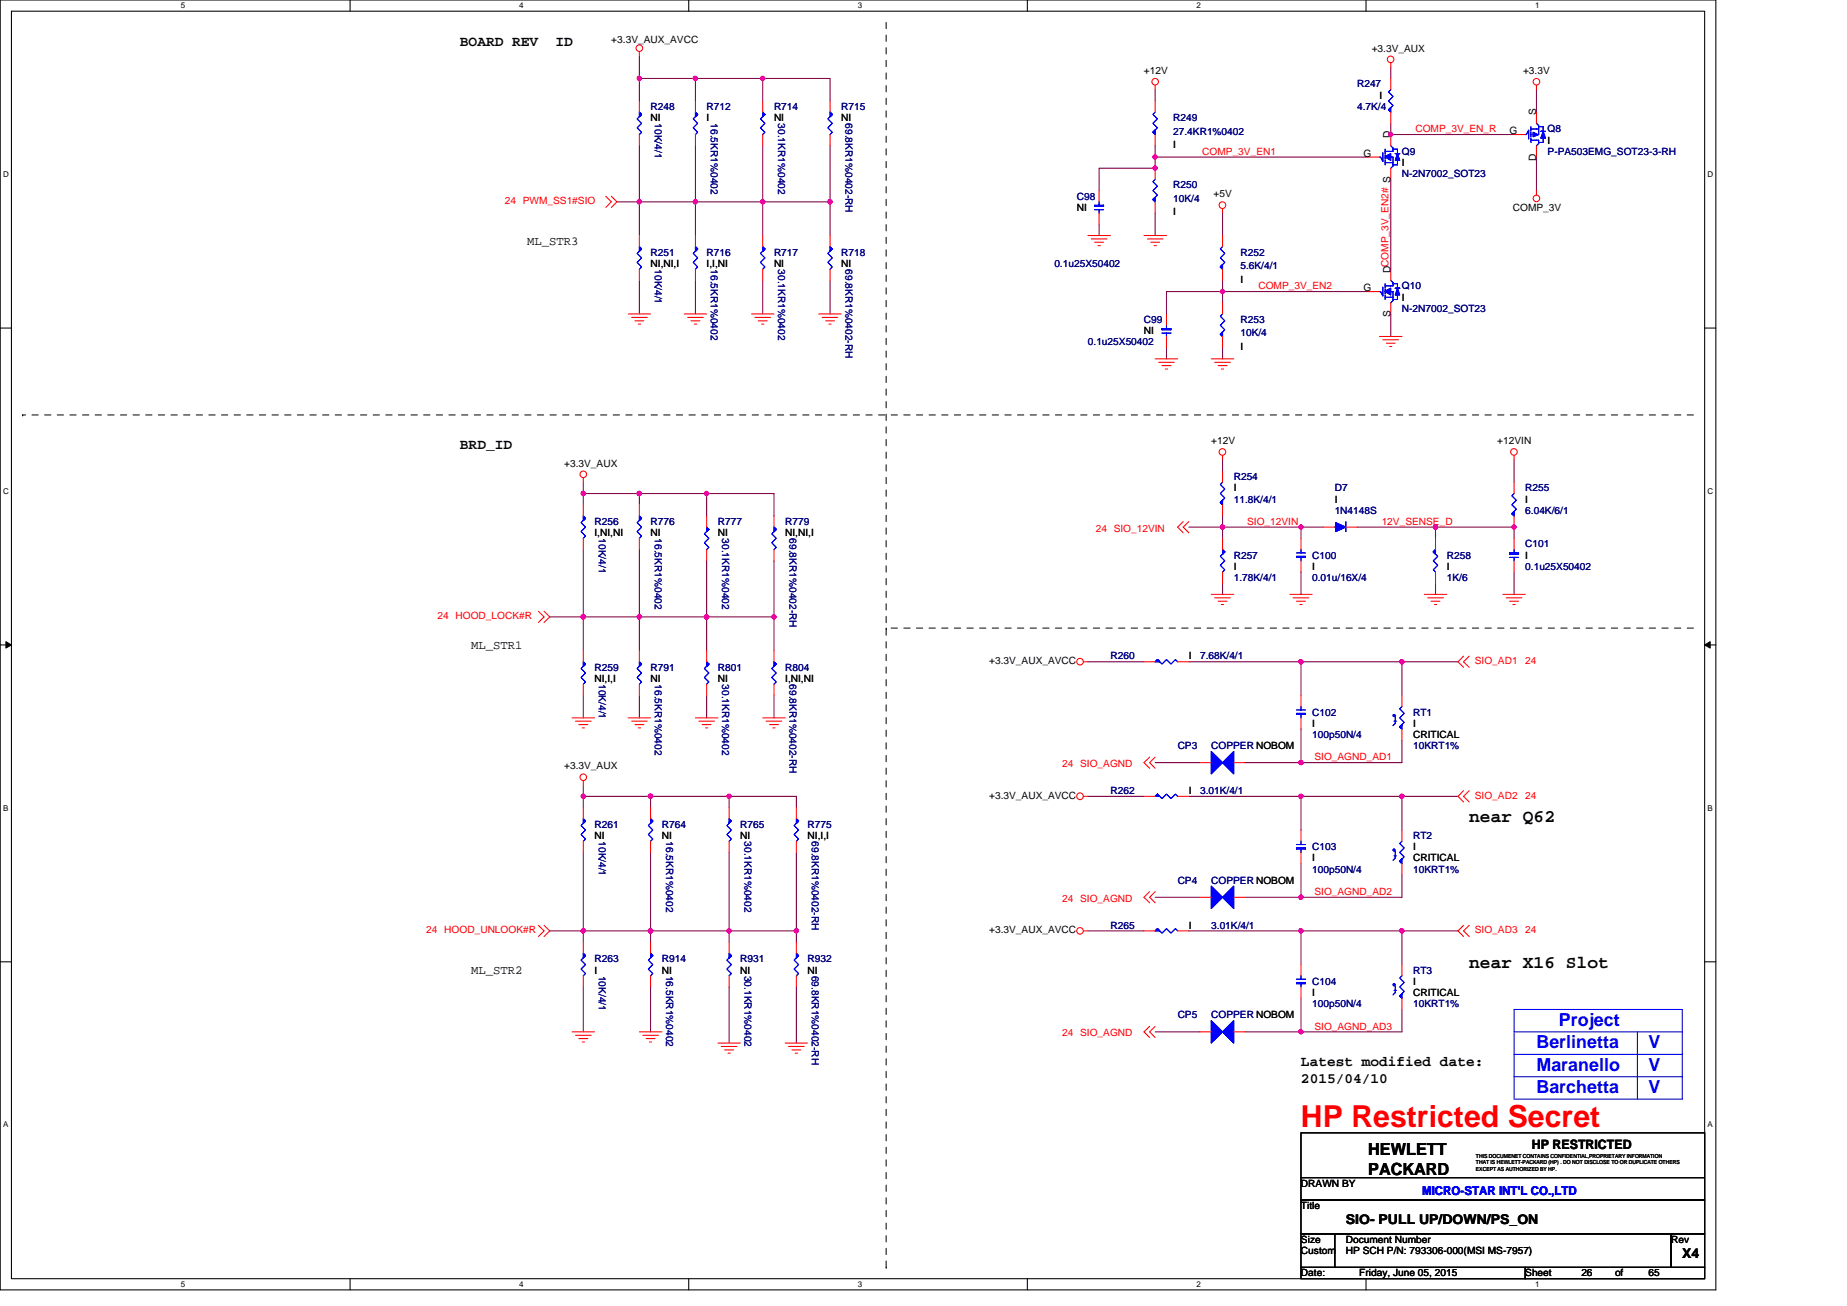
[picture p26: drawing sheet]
<svg xmlns="http://www.w3.org/2000/svg" width="297mm" height="210mm" viewBox="0 0 297 210" stroke-linecap="round" stroke-linejoin="round" font-family="sans-serif">
<defs><g id="words">
<text font-size="4.9" fill="#f00" x="209.2" y="181.3">HP Restricted Secret</text>
<g font-size="2.9">
<text x="236.3" y="132.2">near Q62</text>
<text x="236.3" y="155.7">near X16 Slot</text>
</g>
<g font-size="2.9" fill="#00f">
<text x="250.7" y="165">Project</text>
<text x="247.1" y="172.2">Maranello</text>
<text x="247.1" y="168.6">Berlinetta</text>
<text x="265.1" y="168.6">V</text>
<text x="265.1" y="172.2">V</text>
<text x="247.1" y="175.8">Barchetta</text>
<text x="265.1" y="175.8">V</text>
</g>
<g font-size="2.7">
<text x="220" y="185.7">HEWLETT</text>
<text x="220" y="188.9">PACKARD</text>
</g>
<g font-size="2.3">
<text x="74" y="7.3">BOARD REV</text>
<text x="89.3" y="7.3">ID</text>
<text x="74" y="72.3">BRD_ID</text>
<text x="209.2" y="171.4">Latest modified date:</text>
<text x="209.2" y="174.1">2015/04/10</text>
</g>
<g font-size="2.2">
<text x="216.4" y="196.8">SIO- PULL UP/DOWN/PS_ON</text>
<text x="270.5" y="202.2">X4</text>
</g>
<text font-size="2.1" x="246.4" y="184.8">HP RESTRICTED</text>
<g font-size="2">
<text x="84.8" y="39.4">ML_STR3</text>
<text x="75.8" y="104.4">ML_STR1</text>
<text x="75.8" y="156.7">ML_STR2</text>
</g>
<text font-size="2" fill="#00f" x="228.7" y="192.1">MICRO-STAR INT'L CO.,LTD</text>
<g font-size="1.6">
<text x="98.3" y="6.8">+3.3V_AUX_AVCC</text>
<text x="184" y="11.9">+12V</text>
<text x="220.6" y="8.3">+3.3V_AUX</text>
<text x="244.9" y="11.9">+3.3V</text>
<text x="221.8" y="15.9">I</text>
<text x="104.6" y="19.5">NI</text>
<text x="113.6" y="19.5">I</text>
<text x="124.5" y="19.5">NI</text>
<text x="135.3" y="19.5">NI</text>
<text x="188.7" y="23.8">I</text>
<text x="223.6" y="22.2" transform="rotate(-90 223.6 22.2)">D</text>
<text x="242.8" y="21.6">G</text>
<text x="247.1" y="18.6" transform="rotate(-90 247.1 18.6)">S</text>
<text x="248.9" y="23.1">I</text>
<text x="219.3" y="25.2">G</text>
<text x="225.5" y="26.7">I</text>
<text x="247.1" y="25.9" transform="rotate(-90 247.1 25.9)">D</text>
<text x="173.2" y="33.9">NI</text>
<text x="188.7" y="34.6">I</text>
<text x="195.2" y="31.7">+5V</text>
<text x="243.3" y="33.9">COMP_3V</text>
<text x="104.6" y="42.9">NI,NI,I</text>
<text x="113.6" y="42.9">I,I,NI</text>
<text x="124.5" y="42.9">NI</text>
<text x="135.3" y="42.9">NI</text>
<text x="199.5" y="45.4">I</text>
<text x="219.3" y="46.9">G</text>
<text x="223.6" y="43.8" transform="rotate(-90 223.6 43.8)">DCOMP_3V_EN2# S</text>
<text x="184" y="53.7">NI</text>
<text x="223.6" y="51" transform="rotate(-90 223.6 51)">S</text>
<text x="225.5" y="48.3">I</text>
<text x="199.5" y="56.3">I</text>
<text x="194.8" y="71.4">+12V</text>
<text x="240.8" y="71.4">+12VIN</text>
<text x="90.7" y="75">+3.3V_AUX</text>
<text x="198.4" y="79">I</text>
<text x="214.6" y="80.8">I</text>
<text x="245.3" y="80.8">I</text>
<text x="95.6" y="86.2">I,NI,NI</text>
<text x="104.6" y="86.2">NI</text>
<text x="115.5" y="86.2">NI</text>
<text x="126.3" y="86.2">NI,NI,I</text>
<text x="245.3" y="89.8">I</text>
<text x="198.4" y="91.6">I</text>
<text x="211" y="91.6">I</text>
<text x="232.7" y="91.6">I</text>
<text x="159.1" y="106.7">+3.3V_AUX_AVCC</text>
<text x="191.2" y="106">I</text>
<text x="95.6" y="109.6">NI,I,I</text>
<text x="104.6" y="109.6">NI</text>
<text x="115.5" y="109.6">NI</text>
<text x="126.3" y="109.6">I,NI,NI</text>
<text x="211" y="116.9">I</text>
<text x="227.3" y="116.9">I</text>
<text x="227.3" y="118.7">CRITICAL</text>
<text x="90.7" y="123.7">+3.3V_AUX</text>
<text x="159.1" y="128.4">+3.3V_AUX_AVCC</text>
<text x="191.2" y="127.7">I</text>
<text x="95.6" y="134.9">NI</text>
<text x="106.4" y="134.9">NI</text>
<text x="119.1" y="134.9">NI</text>
<text x="129.9" y="134.9">NI,I,I</text>
<text x="227.3" y="136.7">I</text>
<text x="211" y="138.5">I</text>
<text x="227.3" y="138.5">CRITICAL</text>
<text x="191.2" y="149.3">I</text>
<text x="159.1" y="150">+3.3V_AUX_AVCC</text>
<text x="95.6" y="156.5">I</text>
<text x="106.4" y="156.5">NI</text>
<text x="119.1" y="156.5">NI</text>
<text x="129.9" y="156.5">NI</text>
<text x="211" y="160.1">I</text>
<text x="227.3" y="158.3">I</text>
<text x="227.3" y="160.1">CRITICAL</text>
<text x="209.2" y="190.8">DRAWN BY</text>
<text x="209.2" y="194.4">Title</text>
<text x="209.2" y="201.6">Custom</text>
<text x="209.2" y="199.8">Size</text>
<text x="216.4" y="201.6">HP SCH P/N: 793306-000(MSI MS-7957)</text>
<text x="216.4" y="199.8">Document Number</text>
<text x="268.7" y="199.8">Rev</text>
<text x="209.2" y="205.2">Date:</text>
<text x="218.6" y="205.2">Friday, June 05, 2015</text>
<text x="245.3" y="205.2">Sheet</text>
<text x="254.3" y="205.2">26</text>
<text x="259.7" y="205.2">of</text>
<text x="265.1" y="205.2">65</text>
</g>
<g font-size="1.6" fill="#000080">
<text x="104.6" y="17.7">R248</text>
<text x="113.6" y="17.7">R712</text>
<text x="124.5" y="17.7">R714</text>
<text x="135.3" y="17.7">R715</text>
<text x="218.2" y="14.1">R247</text>
<text x="218.2" y="17.7">4.7K/4</text>
<text x="105.3" y="19.8" transform="rotate(90 105.3 19.8)">10K/4/1</text>
<text x="114.3" y="19.8" transform="rotate(90 114.3 19.8)">16.5KR1%0402</text>
<text x="125.2" y="19.8" transform="rotate(90 125.2 19.8)">30.1KR1%0402</text>
<text x="136" y="19.8" transform="rotate(90 136 19.8)">69.8KR1%0402-RH</text>
<text x="188.7" y="19.5">R249</text>
<text x="188.7" y="21.6">27.4KR1%0402</text>
<text x="248.9" y="21.3">Q8</text>
<text x="225.5" y="24.9">Q9</text>
<text x="225.5" y="28.5">N-2N7002_SOT23</text>
<text x="248.9" y="24.9">P-PA503EMG_SOT23-3-RH</text>
<text x="173.2" y="32.1">C98</text>
<text x="188.7" y="30.3">R250</text>
<text x="188.7" y="32.4">10K/4</text>
<text x="104.6" y="41.1">R251</text>
<text x="113.6" y="41.1">R716</text>
<text x="124.5" y="41.1">R717</text>
<text x="135.3" y="41.1">R718</text>
<text x="199.5" y="41.1">R252</text>
<text x="105.3" y="43.3" transform="rotate(90 105.3 43.3)">10K/4/1</text>
<text x="114.3" y="43.3" transform="rotate(90 114.3 43.3)">16.5KR1%0402</text>
<text x="125.2" y="43.3" transform="rotate(90 125.2 43.3)">30.1KR1%0402</text>
<text x="136" y="43.3" transform="rotate(90 136 43.3)">69.8KR1%0402-RH</text>
<text x="169.6" y="42.9">0.1u25X50402</text>
<text x="199.5" y="43.3">5.6K/4/1</text>
<text x="225.5" y="46.5">Q10</text>
<text x="184" y="51.9">C99</text>
<text x="199.5" y="51.9">R253</text>
<text x="225.5" y="50.1">N-2N7002_SOT23</text>
<text x="175" y="55.5">0.1u25X50402</text>
<text x="199.5" y="54.1">10K/4</text>
<text x="198.4" y="77.2">R254</text>
<text x="198.4" y="80.8">11.8K/4/1</text>
<text x="214.6" y="79">D7</text>
<text x="214.6" y="82.6">1N4148S</text>
<text x="245.3" y="79">R255</text>
<text x="245.3" y="82.6">6.04K/6/1</text>
<text x="95.6" y="84.4">R256</text>
<text x="96.3" y="86.6" transform="rotate(90 96.3 86.6)">10K/4/1</text>
<text x="104.6" y="84.4">R776</text>
<text x="105.3" y="86.6" transform="rotate(90 105.3 86.6)">16.5KR1%0402</text>
<text x="115.5" y="84.4">R777</text>
<text x="116.1" y="86.6" transform="rotate(90 116.1 86.6)">30.1KR1%0402</text>
<text x="126.3" y="84.4">R779</text>
<text x="127" y="86.6" transform="rotate(90 127 86.6)">69.8KR1%0402-RH</text>
<text x="198.4" y="89.8">R257</text>
<text x="211" y="89.8">C100</text>
<text x="232.7" y="89.8">R258</text>
<text x="245.3" y="88">C101</text>
<text x="198.4" y="93.4">1.78K/4/1</text>
<text x="211" y="93.4">0.01u/16X/4</text>
<text x="232.7" y="93.4">1K/6</text>
<text x="245.3" y="91.6">0.1u25X50402</text>
<text x="95.6" y="107.8">R259</text>
<text x="104.6" y="107.8">R791</text>
<text x="115.5" y="107.8">R801</text>
<text x="126.3" y="107.8">R804</text>
<text x="178.6" y="106">R260</text>
<text x="193" y="106">7.68K/4/1</text>
<text x="96.3" y="110" transform="rotate(90 96.3 110)">10K/4/1</text>
<text x="105.3" y="110" transform="rotate(90 105.3 110)">16.5KR1%0402</text>
<text x="116.1" y="110" transform="rotate(90 116.1 110)">30.1KR1%0402</text>
<text x="127" y="110" transform="rotate(90 127 110)">69.8KR1%0402-RH</text>
<text x="211" y="115">C102</text>
<text x="211" y="118.7">100p50N/4</text>
<text x="227.3" y="115">RT1</text>
<text x="189.4" y="120.5">CP3</text>
<text x="194.8" y="120.5">COPPER NOBOM</text>
<text x="227.3" y="120.5">10KRT1%</text>
<text x="178.6" y="127.7">R262</text>
<text x="193" y="127.7">3.01K/4/1</text>
<text x="95.6" y="133.1">R261</text>
<text x="96.3" y="135.3" transform="rotate(90 96.3 135.3)">10K/4/1</text>
<text x="106.4" y="133.1">R764</text>
<text x="107.1" y="135.3" transform="rotate(90 107.1 135.3)">16.5KR1%0402</text>
<text x="119.1" y="133.1">R765</text>
<text x="119.7" y="135.3" transform="rotate(90 119.7 135.3)">30.1KR1%0402</text>
<text x="129.9" y="133.1">R775</text>
<text x="130.6" y="135.3" transform="rotate(90 130.6 135.3)">69.8KR1%0402-RH</text>
<text x="211" y="136.7">C103</text>
<text x="227.3" y="134.9">RT2</text>
<text x="189.4" y="142.1">CP4</text>
<text x="194.8" y="142.1">COPPER NOBOM</text>
<text x="211" y="140.3">100p50N/4</text>
<text x="227.3" y="140.3">10KRT1%</text>
<text x="178.6" y="149.3">R265</text>
<text x="194.8" y="149.3">3.01K/4/1</text>
<text x="95.6" y="154.7">R263</text>
<text x="106.4" y="154.7">R914</text>
<text x="119.1" y="154.7">R931</text>
<text x="129.9" y="154.7">R932</text>
<text x="96.3" y="156.9" transform="rotate(90 96.3 156.9)">10K/4/1</text>
<text x="107.1" y="156.9" transform="rotate(90 107.1 156.9)">16.5KR1%0402</text>
<text x="119.7" y="156.9" transform="rotate(90 119.7 156.9)">30.1KR1%0402</text>
<text x="130.6" y="156.9" transform="rotate(90 130.6 156.9)">69.8KR1%0402-RH</text>
<text x="211" y="158.3">C104</text>
<text x="211" y="161.9">100p50N/4</text>
<text x="227.3" y="156.5">RT3</text>
<text x="227.3" y="161.9">10KRT1%</text>
<text x="189.4" y="163.7">CP5</text>
<text x="194.8" y="163.7">COPPER NOBOM</text>
</g>
<g font-size="1.6" fill="#f00">
<text x="227.6" y="21.3">COMP_3V_EN_R</text>
<text x="193.4" y="24.9">COMP_3V_EN1</text>
<text x="81.2" y="32.8">24 PWM_SS1#SIO</text>
<text x="202.4" y="46.5">COMP_3V_EN2</text>
<text x="176.2" y="85.5">24 SIO_12VIN</text>
<text x="200.6" y="84.4">SIO_12VIN</text>
<text x="222.2" y="84.4">12V_SENSE_D</text>
<text x="70.4" y="99.5">24 HOOD_LOCK#R</text>
<text x="237.2" y="106.7">SIO_AD1</text>
<text x="245.3" y="106.7">24</text>
<text x="170.8" y="123.3">24 SIO_AGND</text>
<text x="211.4" y="122.3">SIO_AGND_AD1</text>
<text x="237.2" y="128.4">SIO_AD2</text>
<text x="245.3" y="128.4">24</text>
<text x="211.4" y="143.9">SIO_AGND_AD2</text>
<text x="170.8" y="145">24 SIO_AGND</text>
<text x="68.6" y="150">24 HOOD_UNLOOK#R</text>
<text x="237.2" y="150">SIO_AD3</text>
<text x="245.3" y="150">24</text>
<text x="170.8" y="166.6">24 SIO_AGND</text>
<text x="211.4" y="165.5">SIO_AGND_AD3</text>
</g>
<g font-size="1.3">
<text x="29.1" y="1.4">5</text>
<text x="83.5" y="1.4">4</text>
<text x="138" y="1.4">3</text>
<text x="192.4" y="1.4">2</text>
<text x="246.9" y="1.4">1</text>
<text x=".5" y="28.4">D</text>
<text x="274.6" y="28.4">D</text>
<text x=".5" y="79.4">C</text>
<text x="274.6" y="79.4">C</text>
<text x=".5" y="130.3">B</text>
<text x="274.6" y="130.3">B</text>
<text x=".5" y="181.3">A</text>
<text x="274.6" y="181.3">A</text>
<text x="29.1" y="206.9">5</text>
<text x="83.5" y="206.9">4</text>
<text x="138" y="206.9">3</text>
<text x="192.4" y="206.9">2</text>
<text x="246.9" y="206.9">1</text>
</g>
<g font-size=".9">
<text x="237.4" y="186.2">THIS DOCUMENET CONTAINS CONFIDENTIAL,PROPRIETARY INFORMATION</text>
<text x="237.4" y="187.2">THAT IS HEWLETT-PACKARD (HP) . DO NOT DISCLOSE TO OR DUPLICATE OTHERS</text>
<text x="237.4" y="188.2">EXCEPT AS AUTHORIZED BY HP.</text>
</g>
</g></defs>
<path d="M0 0h275.9v207.4h-275.9zM1.8 1.8h272.3v203.8h-272.3z" fill="none" stroke="#000" stroke-width=".17"/>
<g fill="#fff">
<path d="M29.1 .2h.7v1.4h-.7z"/>
<path d="M29.1 205.8h.7v1.4h-.7z"/>
</g>
<path d="M56.3 0v1.8M56.3 205.6v1.8" fill="none" stroke="#000" stroke-width=".17"/>
<g fill="#fff">
<path d="M83.5 .2h.7v1.4h-.7z"/>
<path d="M83.5 205.8h.7v1.4h-.7z"/>
</g>
<path d="M110.8 0v1.8M110.8 205.6v1.8" fill="none" stroke="#000" stroke-width=".17"/>
<g fill="#fff">
<path d="M138 .2h.7v1.4h-.7z"/>
<path d="M138 205.8h.7v1.4h-.7z"/>
</g>
<path d="M165.2 0v1.8M165.2 205.6v1.8" fill="none" stroke="#000" stroke-width=".17"/>
<g fill="#fff">
<path d="M192.4 .2h.8v1.4h-.8z"/>
<path d="M192.4 205.8h.8v1.4h-.8z"/>
</g>
<path d="M219.7 0v1.8M219.7 205.6v1.8" fill="none" stroke="#000" stroke-width=".17"/>
<g fill="#fff">
<path d="M246.9 .2h.7v1.4h-.7z"/>
<path d="M246.9 205.8h.7v1.4h-.7z"/>
<path d="M.5 27.3h.9v1.4h-.9z"/>
<path d="M274.6 27.3h.9v1.4h-.9z"/>
<path d="M.5 78.2h.9v1.5h-.9z"/>
<path d="M274.6 78.2h.9v1.5h-.9z"/>
</g>
<path d="M0 52.7h1.8M274.1 52.7h1.8" fill="none" stroke="#000" stroke-width=".17"/>
<g fill="#fff">
<path d="M.5 129.2h.9v1.4h-.9z"/>
<path d="M274.6 129.2h.9v1.4h-.9z"/>
</g>
<path d="M0 103.7h1.8M274.1 103.7h1.8" fill="none" stroke="#000" stroke-width=".17"/>
<path d="M.9 103.2l.9 .5-.9 .5zM274.1 103.7l.9-.5v1z" fill="#000" stroke="#000" stroke-width=".16"/>
<g fill="#fff">
<path d="M.5 180.1h.9v1.4h-.9z"/>
<path d="M274.6 180.1h.9v1.4h-.9z"/>
</g>
<path d="M0 154.6h1.8M274.1 154.6h1.8M243.5 176.7h.1M209.2 182.1h64.9v10.9h-64.9zM209.2 193h64.9v5.4h-64.9zM209.2 198.4h5.4v5.4h-5.4zM209.2 189.4h64.9M214.6 198.4h54.1v5.4h-54.1zM268.7 198.4h5.4v5.4h-5.4zM209.2 203.8h36.1v1.8h-36.1zM245.3 203.8h28.8v1.8h-28.8z" fill="none" stroke="#000" stroke-width=".17"/>
<g fill="none" stroke="#800040" stroke-width=".17">
<path d="M102.8 12.6v3.6M102.8 9v3.6M102.8 12.6h9M111.8 12.6v3.6M111.8 12.6h10.9M122.7 12.6v3.6M122.7 12.6h10.8v3.6M185.8 14.4v1.8M223.7 19.8v1.8h19.8M223.7 10.8v1.8M247.1 14.4v3.6M99.2 32.4h3.6v5.5"/>
<path d="M102.8 23.4v9h9M111.8 23.4v9M111.8 32.4h10.9M111.8 32.4v5.5M122.7 23.4v9M122.7 32.4h10.8M122.7 32.4v5.5M133.5 32.4v5.5M133.5 23.4v9M176.8 36.1v1.8M185.8 25.3v1.8h-9v3.5M185.8 25.3h34.2"/>
<path d="M185.8 23.4v1.9M185.8 34.3v3.6M196.6 34.3v3.6M223.7 28.9v14.4M247.1 25.3v5.3M102.8 45.1v5.4M111.8 45.1v5.4M122.7 45.1v5.4M133.5 45.1v5.4M187.6 55.9v1.8M196.6 45.1v1.8h23.4M196.6 48.7v-1.8h-9v3.6"/>
<path d="M196.6 55.9v1.8M223.7 50.5v3.6M93.8 79.4h9M93.8 79.4v1.8M93.8 77.5v1.9M102.8 79.4v1.8M102.8 79.4h10.8M113.6 79.4v3.6M113.6 79.4h10.9v3.6M196.6 73.9v1.8M243.5 73.9v3.6M88.4 99.2h5.4v5.4"/>
<path d="M93.8 88.4v10.8h9M102.8 99.2v5.4M102.8 88.4v10.8M102.8 99.2h10.8M113.6 99.2v5.4M113.6 90.2v9M113.6 99.2h10.9M124.5 99.2v5.4M124.5 90.2v9M191.2 84.8h18M196.6 93.8v1.8M196.6 83v3.6"/>
<path d="M209.2 84.8v1.8M209.2 92v3.6M209.2 84.8h3.6M218.2 84.8h12.7M230.9 93.8v1.8M230.9 84.8v1.8M230.9 84.8h12.6v1.8M243.5 92v3.6M93.8 111.8v3.6M102.8 111.8v3.6M113.6 111.8v3.6M124.5 111.8v3.6"/>
<path d="M175 106.4h9M191.2 106.4h18v5.4M209.2 106.4h16.3M209.2 117.2v5.4M225.5 106.4v5.4M225.5 119v3.6h-16.3M225.5 106.4h9M93.8 128h10.8M93.8 128v1.8M93.8 137.1v12.6h10.8M93.8 126.2v1.8M104.6 128v1.8"/>
<path d="M104.6 137.1v12.6M104.6 128h12.7M117.3 128h10.8v1.8M117.3 128v1.8M117.3 137.1v12.6M128.1 137.1v12.6M175 128h9M185.8 122.6h7.2M191.2 128h18M200.2 122.6h9M209.2 128h16.3M209.2 128v5.5"/>
<path d="M209.2 138.9v5.4M225.5 128v5.5M225.5 128h9M88.4 149.7h5.4v1.8M93.8 158.7v7.2M104.6 149.7v1.8M104.6 158.7v7.2M104.6 149.7h12.7M117.3 149.7h10.8M117.3 149.7v1.8M117.3 158.7v9M128.1 149.7v1.8"/>
<path d="M128.1 158.7v9M175 149.7h9M185.8 144.3h7.2M191.2 149.7h18M200.2 144.3h9M209.2 149.7h16.3M209.2 149.7v5.4M225.5 149.7h9M225.5 140.7v3.6h-16.3M225.5 149.7v5.4M185.8 165.9h7.2M200.2 165.9h9"/>
<path d="M209.2 160.5v5.4M225.5 162.3v3.6h-16.3"/>
</g>
<g fill="#f0f" stroke="#f0f" stroke-width=".17">
<circle cx="243.5" cy="84.7" r=".35"/>
<circle cx="230.8" cy="84.7" r=".35"/>
<circle cx="209.2" cy="84.7" r=".35"/>
<circle cx="196.6" cy="84.7" r=".35"/>
<circle cx="225.5" cy="106.4" r=".35"/>
<circle cx="209.2" cy="106.4" r=".35"/>
<circle cx="225.5" cy="128" r=".35"/>
<circle cx="209.2" cy="128" r=".35"/>
<circle cx="209.2" cy="144.3" r=".35"/>
<circle cx="225.5" cy="149.7" r=".35"/>
<circle cx="209.2" cy="149.7" r=".35"/>
<circle cx="209.2" cy="165.9" r=".35"/>
<circle cx="209.2" cy="122.6" r=".35"/>
<circle cx="223.7" cy="21.6" r=".35"/>
<circle cx="196.6" cy="46.9" r=".35"/>
<circle cx="185.8" cy="25.2" r=".35"/>
<circle cx="185.8" cy="27" r=".35"/>
<circle cx="102.8" cy="32.4" r=".35"/>
<circle cx="93.8" cy="99.2" r=".35"/>
<circle cx="93.8" cy="149.7" r=".35"/>
<circle cx="104.6" cy="149.7" r=".35"/>
<circle cx="111.8" cy="12.6" r=".35"/>
<circle cx="102.8" cy="12.6" r=".35"/>
<circle cx="111.8" cy="32.4" r=".35"/>
<circle cx="122.6" cy="32.4" r=".35"/>
<circle cx="133.5" cy="32.4" r=".35"/>
<circle cx="104.6" cy="128" r=".35"/>
<circle cx="93.8" cy="128" r=".35"/>
<circle cx="117.2" cy="128" r=".35"/>
<circle cx="117.2" cy="149.7" r=".35"/>
<circle cx="128.1" cy="149.7" r=".35"/>
<circle cx="102.8" cy="79.3" r=".35"/>
<circle cx="93.8" cy="79.3" r=".35"/>
<circle cx="113.6" cy="79.3" r=".35"/>
<circle cx="113.6" cy="99.2" r=".35"/>
<circle cx="124.5" cy="99.2" r=".35"/>
<circle cx="102.8" cy="99.2" r=".35"/>
<circle cx="122.6" cy="12.6" r=".35"/>
</g>
<g fill="none" stroke="#f00" stroke-width=".17">
<path d="M102.8 8.3v.7M102.8 16.2v1.8M111.8 16.2v1.8M122.7 16.2v1.8M133.5 16.2v1.8M185.8 13.7v.7M185.8 16.2v1.8M223.7 12.6v1.8M223.7 18v1.8M223.7 10.1v.7M247.1 13.7v.7M247.1 18v1.8"/>
<path d="M97.4 31.6l.9 .8-.9 1M98.3 31.6l.9 .8-.9 1M102.8 21.6v1.8M102.8 37.9v1.8M111.8 21.6v1.8M111.8 37.9v1.8M122.7 21.6v1.8M122.7 37.9v1.8M133.5 21.6v1.8M133.5 37.9v1.8M175 37.9h3.6M175.5 38.4h2.5"/>
<path d="M176 38.9h1.5M176.6 39.5h.3M176.8 30.6v1.8M176.8 34.3v1.8M184 37.9h3.6M184.5 38.4h2.5M185.1 38.9h1.4M185.6 39.5h.4M185.8 21.6v1.8M185.8 27.1v1.8M185.8 32.4v1.9M196.6 33.5v.8"/>
<path d="M196.6 37.9v1.8M220 25.3h1.8M223.7 21.6v1.8M223.7 27.1v1.8M243.5 21.6h1.8M247.1 30.6v.8M247.1 23.4v1.9M101 50.5h3.6M101.6 51h2.5M102.1 51.6h1.4M102.7 52.1h.3M102.8 43.3v1.8"/>
<path d="M110 50.5h3.6M110.6 51h2.5M111.1 51.6h1.5M111.7 52.1h.3M111.8 43.3v1.8M120.9 50.5h3.6M121.4 51h2.5M121.9 51.6h1.5M122.5 52.1h.3M122.7 43.3v1.8M131.7 50.5h3.6M132.2 51h2.5"/>
<path d="M132.8 51.6h1.4M133.3 52.1h.4M133.5 43.3v1.8M185.8 57.7h3.6M186.3 58.3h2.5M186.9 58.8h1.4M187.4 59.3h.4M187.6 50.5v1.8M187.6 54.1v1.8M194.8 57.7h3.6M195.3 58.3h2.6M195.9 58.8h1.4"/>
<path d="M196.4 59.3h.4M196.6 43.3v1.8M196.6 48.7v1.8M196.6 54.1v1.8M220 46.9h1.8M221.8 54.1h3.7M222.4 54.6h2.5M222.9 55.2h1.5M223.5 55.7h.3M223.7 43.3v1.8M223.7 48.7v1.8M93.8 76.8v.7"/>
<path d="M196.6 73.2v.7M196.6 75.7v1.8M243.5 73.2v.7M243.5 77.5v1.9M86.6 98.3l.9 .9-.9 .9M87.5 98.3l.9 .9-.9 .9M93.8 81.2v1.8M93.8 86.6v1.8M102.8 81.2v1.8M102.8 86.6v1.8M113.6 83v1.8M113.6 88.4v1.8"/>
<path d="M124.5 83v1.8M124.5 88.4v1.8M190.3 83.9l-.9 .9 .9 .9M191.2 83.9l-.9 .9 .9 .9M194.8 95.6h3.6M195.3 96.1h2.6M195.9 96.7h1.4M196.4 97.2h.4M196.6 81.2v1.8M196.6 86.6v1.8M196.6 92v1.8M207.4 95.6h3.6"/>
<path d="M208 96.1h2.5M208.5 96.7h1.4M209 97.2h.4M209.2 86.6v1.8M209.2 90.2v1.8M212.8 84.8h1.8M216.4 84.8h1.8M229.1 95.6h3.6M229.6 96.1h2.5M230.1 96.7h1.5M230.7 97.2h.4M230.9 86.6v1.8"/>
<path d="M230.9 92v1.8M241.7 95.6h3.6M242.2 96.1h2.5M242.8 96.7h1.4M243.3 97.2h.4M243.5 83v1.8M243.5 86.6v1.8M243.5 90.2v1.8M92 115.4h3.6M92.6 116h2.5M93.1 116.5h1.4M93.6 117h.4"/>
<path d="M93.8 104.6v1.8M93.8 110v1.8M101 115.4h3.6M101.6 116h2.5M102.1 116.5h1.4M102.7 117h.3M102.8 104.6v1.8M102.8 110v1.8M111.8 115.4h3.7M112.4 116h2.5M112.9 116.5h1.5M113.5 117h.3"/>
<path d="M113.6 104.6v1.8M113.6 110v1.8M122.7 115.4h3.6M123.2 116h2.5M123.8 116.5h1.4M124.3 117h.3M124.5 104.6v1.8M124.5 110v1.8M174.2 106.4h.8M184 106.4h1.8M189.4 106.4h1.8M209.2 111.8v1.8"/>
<path d="M209.2 115.4v1.8M225.5 111.8v1.8M225.5 117.2v1.8M235.4 105.5l-.9 .9 .9 .9M236.3 105.5l-.9 .9 .9 .9M93.8 125.5v.7M93.8 129.8v1.8M93.8 135.3v1.8M104.6 129.8v1.8M104.6 135.3v1.8M117.3 129.8v1.8M117.3 135.3v1.8"/>
<path d="M128.1 129.8v1.8M128.1 135.3v1.8M174.2 128h.8M184 128h1.8M184.9 121.7l-.9 .9 .9 .9M185.8 121.7l-.9 .9 .9 .9M189.4 128h1.8M193 122.6h1.8M198.4 122.6h1.8M209.2 133.5v1.8M209.2 137.1v1.8M225.5 133.5v1.8"/>
<path d="M225.5 138.9v1.8M235.4 127.1l-.9 .9 .9 .9M236.3 127.1l-.9 .9 .9 .9M86.6 148.8l.9 .9-.9 .9M87.5 148.8l.9 .9-.9 .9M93.8 151.5v1.8M93.8 156.9v1.8M104.6 151.5v1.8M104.6 156.9v1.8M117.3 151.5v1.8M117.3 156.9v1.8M128.1 151.5v1.8"/>
<path d="M128.1 156.9v1.8M174.2 149.7h.8M184 149.7h1.8M184.9 143.4l-.9 .9 .9 .9M185.8 143.4l-.9 .9 .9 .9M189.4 149.7h1.8M193 144.3h1.8M198.4 144.3h1.8M209.2 155.1v1.8M209.2 158.7v1.8M225.5 155.1v1.8M235.4 148.8l-.9 .9 .9 .9"/>
<path d="M236.3 148.8l-.9 .9 .9 .9M92 165.9h3.6M92.6 166.5h2.5M93.1 167h1.4M93.6 167.5h.4M102.8 165.9h3.6M103.4 166.5h2.5M103.9 167h1.4M104.5 167.5h.3M115.5 167.7h3.6M116 168.3h2.5M116.5 168.8h1.5"/>
<path d="M117.1 169.3h.3M126.3 167.7h3.6M126.8 168.3h2.5M127.4 168.8h1.4M127.9 169.3h.4M184.9 165l-.9 .9 .9 .9M185.8 165l-.9 .9 .9 .9M193 165.9h1.8M198.4 165.9h1.8M225.5 160.5v1.8"/>
<circle cx="102.8" cy="7.7" r=".53"/>
<circle cx="185.8" cy="13.1" r=".53"/>
<circle cx="223.6" cy="9.5" r=".53"/>
<circle cx="247.1" cy="13.1" r=".53"/>
<circle cx="196.6" cy="33" r=".53"/>
<circle cx="247.1" cy="31.9" r=".53"/>
<circle cx="93.8" cy="76.3" r=".53"/>
<circle cx="196.6" cy="72.7" r=".53"/>
<circle cx="243.5" cy="72.7" r=".53"/>
<circle cx="173.7" cy="106.4" r=".53"/>
<circle cx="93.8" cy="125" r=".53"/>
<circle cx="173.7" cy="128" r=".53"/>
<circle cx="173.7" cy="149.7" r=".53"/>
</g>
<path d="M142.5 3.6v200.2M3.6 66.7h.1M272.3 66.7h-268.7M142.5 101h.1M272.3 101h-129.8M142.5 203.8h.1" fill="none" stroke="#000" stroke-width=".16" stroke-dasharray="1 1 1 1 1 1 1 1"/>
<g fill="none" stroke="#00f" stroke-width=".17">
<path d="M102.8 18l.4 .4-.7 .7 .7 .7-.7 .8 .7 .7-.4 .3M111.8 18l.4 .4-.7 .7 .7 .7-.7 .8 .7 .7-.4 .3M122.7 18l.3 .4-.7 .7 .7 .7-.7 .8 .7 .7-.3 .3M133.5 18l.4 .4-.8 .7 .8 .7-.8 .8 .8 .7-.4 .3M185.8 18l-.4 .4 .7 .7-.7 .7 .7 .8-.7 .7 .4 .3M223.7 14.4l-.4 .4 .7 .7-.7 .7 .7 .8-.7 .7 .4 .3M247.1 19.8l.4 .4v1.4h-1.3M102.8 39.7l.4 .3-.7 .7 .7 .8-.7 .7 .7 .7-.4 .4M111.8 39.7l.4 .3-.7 .7 .7 .8-.7 .7 .7 .7-.4 .4M122.7 39.7l.3 .3-.7 .7 .7 .8-.7 .7 .7 .7-.3 .4M133.5 39.7l.4 .3-.8 .7 .8 .8-.8 .7 .8 .7-.4 .4M176 33.7h1.5"/>
<path d="M176 33h1.5v.2h-1.5zM176.8 32.4v.6M176.8 33.7v.6M185.8 28.9l-.4 .3 .7 .7-.7 .7 .7 .8-.7 .7 .4 .3M196.6 39.7l-.3 .3 .7 .7-.7 .8 .7 .7-.7 .7 .3 .4M222.4 24.5v1.5l-.4-.7h-.2M222.8 26.1h1.2M222.8 24v.7M222.8 25.8v.7M222.8 24.9v.7M223.7 23.4l.3 .4v.5h-1.2M223.7 25.3h.3v1.4l-.3 .4"/>
<path d="M224 24h.7v2.5h-.7M224.4 24.7h.7zM245.3 21.6h.2l.3-.7v1.5M246.2 22.5h1.3v.6l-.4 .3M246.2 20.7h1.3M246.2 22.2v.7M246.2 20.4v.7M246.2 21.3v.7M247.5 20.4h.7v2.5h-.7M247.8 22.2h.7zM248.2 21.1h.3M186.9 53.6h1.4"/>
<path d="M186.9 52.8h1.4v.2h-1.4zM187.6 52.3v.5M187.6 53.6v.5M196.6 50.5l-.3 .3 .7 .8-.7 .7 .7 .7-.7 .7 .3 .4M222.4 46.2v1.4l-.4-.7h-.2M222.8 47.8h1.2M222.8 45.6v.7M222.8 47.4v.8M222.8 46.5v.7M223.7 45.1l.3 .3v.6h-1.2M223.7 46.9h.3v1.4l-.3 .4M224 45.6h.7v2.6h-.7"/>
<path d="M224.4 46.3h.7zM196.6 77.5l-.3 .4 .7 .7-.7 .8 .7 .7-.7 .7 .3 .4M243.5 79.4l-.4 .3 .8 .7-.8 .8 .8 .7-.8 .7 .4 .4M93.8 83l.4 .3-.8 .7 .8 .8-.8 .7 .8 .7-.4 .4M102.8 83l.4 .3-.7 .7 .7 .8-.7 .7 .7 .7-.4 .4M113.6 84.8l.4 .3-.7 .7 .7 .8-.7 .7 .7 .7-.4 .4M124.5 84.8l.3 .3-.7 .7 .7 .8-.7 .7 .7 .7-.3 .4M196.6 88.4l.4 .3-.7 .8 .7 .7-.7 .7 .7 .7-.4 .4M208.5 89.5h1.4v.1h-1.4zM208.5 88.9h1.4M209.2 89.6v.6M209.2 88.4v.5"/>
<path d="M214.6 84.8h.2M216.4 83.9v1.6M230.9 88.4l-.4 .3 .7 .8-.7 .7 .7 .7-.7 .7 .4 .4M242.8 88.9h1.4v.2h-1.4zM242.8 89.6h1.4M243.5 88.4v.5M243.5 89.6v.6M93.8 106.4l.4 .4-.8 .7 .8 .7-.8 .7 .8 .7-.4 .4M102.8 106.4l.4 .4-.7 .7 .7 .7-.7 .7 .7 .7-.4 .4M113.6 106.4l.4 .4-.7 .7 .7 .7-.7 .7 .7 .7-.4 .4M124.5 106.4l.3 .4-.7 .7 .7 .7-.7 .7 .7 .7-.3 .4M185.8 106.4l.3-.4 .8 .8 .7-.8 .7 .8 .7-.8 .4 .4"/>
<path d="M208.5 114.2h1.4M208.5 114.7h1.4v.2h-1.4zM209.2 114.9v.5M209.2 113.6v.6M224.2 116h.4M224.4 115.2v1.1l-.4 .4M225.5 113.6l-.4 .4 .7 .7-.7 .7 .7 .7-.7 .8 .4 .3M93.8 131.6l.4 .4-.8 .7 .8 .8-.8 .7 .8 .7-.4 .4M104.6 131.6l.4 .4-.7 .7 .7 .8-.7 .7 .7 .7-.4 .4M117.3 131.6l.3 .4-.7 .7 .7 .8-.7 .7 .7 .7-.3 .4M128.1 131.6l.3 .4-.7 .7 .7 .8-.7 .7 .7 .7-.3 .4M185.8 128l.3-.3 .8 .7 .7-.7 .7 .7 .7-.7 .4 .3"/>
<path d="M208.5 135.8h1.4M208.5 136.3h1.4v.2h-1.4zM209.2 136.5v.6M209.2 135.3v.5M224.2 137.6h.4M224.4 136.9v1.1l-.4 .3M225.5 135.3l-.4 .3 .7 .7-.7 .8 .7 .7-.7 .7 .4 .4M93.8 153.3l.4 .3-.8 .8 .8 .7-.8 .7 .8 .7-.4 .4M104.6 153.3l.4 .3-.7 .8 .7 .7-.7 .7 .7 .7-.4 .4M117.3 153.3l.3 .3-.7 .8 .7 .7-.7 .7 .7 .7-.3 .4M128.1 153.3l.3 .3-.7 .8 .7 .7-.7 .7 .7 .7-.3 .4M185.8 149.7l.3-.4 .8 .7 .7-.7 .7 .7 .7-.7 .4 .4"/>
<path d="M208.5 157.4h1.4M208.5 158h1.4v.2h-1.4zM209.2 158.2v.5M209.2 156.9v.5M224.2 159.2h.4M224.4 158.5v1.1l-.4 .4M225.5 156.9l-.4 .3 .7 .8-.7 .7 .7 .7-.7 .7 .4 .4M243.5 173.1h27M243.5 165.9h27M243.5 169.5h27M243.5 162.3h27v14.4h-27zM263.3 165.9v10.8"/>
<circle cx="224.2" cy="115" r=".17"/>
<circle cx="224.2" cy="136.7" r=".17"/>
<circle cx="224.2" cy="158.3" r=".17"/>
</g>
<g fill="#00f" stroke="#00f" stroke-width=".17">
<path d="M196.6 165.9l1.8-1.8v3.6z"/>
<path d="M194.8 164.1l1.8 1.8-1.8 1.8z"/>
<path d="M214.8 84l1.6 .8-1.6 .7z"/>
<path d="M198.4 120.8v3.6l-1.8-1.8z"/>
<path d="M194.8 120.8l1.8 1.8-1.8 1.8z"/>
<path d="M196.6 144.3l1.8-1.8v3.6z"/>
<path d="M194.8 142.5l1.8 1.8-1.8 1.8z"/>
<path d="M117.3 153.3l.3 .3-.3 .4 .3-.4-.3 .4z" fill-rule="evenodd"/>
<path d="M117.3 153.3l.3 .3-.3 .4 .3-.4-.3 .4z" fill-rule="evenodd"/>
<path d="M102.8 18l.4 .4-.4 .4 .4-.4-.4 .4z" fill-rule="evenodd"/>
<path d="M102.8 18l.4 .4-.4 .4 .4-.4-.4 .4z" fill-rule="evenodd"/>
<path d="M128.1 153.3l.3 .3-.3 .4 .3-.4-.3 .4z" fill-rule="evenodd"/>
<path d="M128.1 153.3l.3 .3-.3 .4 .3-.4-.3 .4z" fill-rule="evenodd"/>
<path d="M122.7 18l.3 .4-.3 .4 .3-.4-.3 .4z" fill-rule="evenodd"/>
<path d="M122.7 18l.3 .4-.3 .4 .3-.4-.3 .4z" fill-rule="evenodd"/>
<path d="M102.8 83l.4 .3-.4 .4 .4-.4-.4 .4z" fill-rule="evenodd"/>
<path d="M102.8 83l.4 .3-.4 .4 .4-.4-.4 .4z" fill-rule="evenodd"/>
<path d="M124.5 84.8l.3 .3-.3 .4 .3-.4-.3 .4z" fill-rule="evenodd"/>
<path d="M124.5 84.8l.3 .3-.3 .4 .3-.4-.3 .4z" fill-rule="evenodd"/>
<path d="M196.3 53.7l.3-.3v.7l-.3-.4 .3-.3z" fill-rule="evenodd"/>
<path d="M196.3 53.7l.3-.3v.7l-.3-.4 .3-.3z" fill-rule="evenodd"/>
<path d="M104.6 131.6l.4 .4-.4 .4 .4-.4-.4 .4z" fill-rule="evenodd"/>
<path d="M104.6 131.6l.4 .4-.4 .4 .4-.4-.4 .4z" fill-rule="evenodd"/>
<path d="M196.3 42.9l.3-.3v.7l-.3-.4 .3-.3z" fill-rule="evenodd"/>
<path d="M196.3 42.9l.3-.3v.7l-.3-.4 .3-.3z" fill-rule="evenodd"/>
<path d="M93.8 153.3l.4 .3-.4 .4 .4-.4-.4 .4z" fill-rule="evenodd"/>
<path d="M93.8 153.3l.4 .3-.4 .4 .4-.4-.4 .4z" fill-rule="evenodd"/>
<path d="M225.1 160.1l.4-.3v.7l-.4-.4 .4-.3z" fill-rule="evenodd"/>
<path d="M225.1 160.1l.4-.3v.7l-.4-.4 .4-.3z" fill-rule="evenodd"/>
<path d="M223.3 17.7l.4-.4v.7l-.4-.3 .4-.4z" fill-rule="evenodd"/>
<path d="M223.3 17.7l.4-.4v.7l-.4-.3 .4-.4z" fill-rule="evenodd"/>
<path d="M185.4 32.1l.4-.4v.7l-.4-.3 .4-.4z" fill-rule="evenodd"/>
<path d="M185.4 32.1l.4-.4v.7l-.4-.3 .4-.4z" fill-rule="evenodd"/>
<path d="M246.6 21.3l.9 .3-.9 .4z" fill-rule="evenodd"/>
<path d="M247.8 21.1h.4l.3 1.1h-.7l.4-1.1z" fill-rule="evenodd"/>
<path d="M246.6 21.3l.9 .3-.9 .4z" fill-rule="evenodd"/>
<path d="M247.8 21.1h.4l.3 1.1h-.7l.4-1.1z" fill-rule="evenodd"/>
<path d="M185.4 21.3l.4-.4v.7l-.4-.3 .4-.4z" fill-rule="evenodd"/>
<path d="M185.4 21.3l.4-.4v.7l-.4-.3 .4-.4z" fill-rule="evenodd"/>
<path d="M128.1 131.6l.3 .4-.3 .4 .3-.4-.3 .4z" fill-rule="evenodd"/>
<path d="M128.1 131.6l.3 .4-.3 .4 .3-.4-.3 .4z" fill-rule="evenodd"/>
<path d="M133.5 39.7l.4 .3-.4 .4 .4-.4-.4 .4z" fill-rule="evenodd"/>
<path d="M133.5 39.7l.4 .3-.4 .4 .4-.4-.4 .4z" fill-rule="evenodd"/>
<path d="M113.6 84.8l.4 .3-.4 .4 .4-.4-.4 .4z" fill-rule="evenodd"/>
<path d="M113.6 84.8l.4 .3-.4 .4 .4-.4-.4 .4z" fill-rule="evenodd"/>
<path d="M196.3 80.8l.3-.4v.8l-.3-.4 .3-.4z" fill-rule="evenodd"/>
<path d="M196.3 80.8l.3-.4v.8l-.3-.4 .3-.4z" fill-rule="evenodd"/>
<path d="M196.6 88.4l.4 .3-.4 .4 .4-.4-.4 .4z" fill-rule="evenodd"/>
<path d="M196.6 88.4l.4 .3-.4 .4 .4-.4-.4 .4z" fill-rule="evenodd"/>
<path d="M230.5 88.7l.4-.3v.7z" fill-rule="evenodd"/>
<path d="M230.5 88.7l.4-.3v.7z" fill-rule="evenodd"/>
<path d="M111.8 39.7l.4 .3-.4 .4 .4-.4-.4 .4z" fill-rule="evenodd"/>
<path d="M111.8 39.7l.4 .3-.4 .4 .4-.4-.4 .4z" fill-rule="evenodd"/>
<path d="M104.6 153.3l.4 .3-.4 .4 .4-.4-.4 .4z" fill-rule="evenodd"/>
<path d="M104.6 153.3l.4 .3-.4 .4 .4-.4-.4 .4z" fill-rule="evenodd"/>
<path d="M111.8 18l.4 .4-.4 .4 .4-.4-.4 .4z" fill-rule="evenodd"/>
<path d="M111.8 18l.4 .4-.4 .4 .4-.4-.4 .4z" fill-rule="evenodd"/>
<path d="M93.8 131.6l.4 .4-.4 .4 .4-.4-.4 .4z" fill-rule="evenodd"/>
<path d="M93.8 131.6l.4 .4-.4 .4 .4-.4-.4 .4z" fill-rule="evenodd"/>
<path d="M225.1 116.9l.4-.4v.7l-.4-.3 .4-.4z" fill-rule="evenodd"/>
<path d="M225.1 116.9l.4-.4v.7l-.4-.3 .4-.4z" fill-rule="evenodd"/>
<path d="M124.5 106.4l.3 .4-.3 .3 .3-.3-.3 .3z" fill-rule="evenodd"/>
<path d="M124.5 106.4l.3 .4-.3 .3 .3-.3-.3 .3z" fill-rule="evenodd"/>
<path d="M186.1 149.3l.4 .4h-.7l.3-.4 .4 .4z" fill-rule="evenodd"/>
<path d="M186.1 149.3l.4 .4h-.7l.3-.4 .4 .4z" fill-rule="evenodd"/>
<path d="M122.7 39.7l.3 .3-.3 .4 .3-.4-.3 .4z" fill-rule="evenodd"/>
<path d="M122.7 39.7l.3 .3-.3 .4 .3-.4-.3 .4z" fill-rule="evenodd"/>
<path d="M225.1 138.5l.4-.4v.8l-.4-.4 .4-.4z" fill-rule="evenodd"/>
<path d="M225.1 138.5l.4-.4v.8l-.4-.4 .4-.4z" fill-rule="evenodd"/>
<path d="M222.8 46.9l.9-.6v1.1z" fill-rule="evenodd"/>
<path d="M224.7 46.3l.4 1.1h-.7l.3-1.1h.4z" fill-rule="evenodd"/>
<path d="M222.8 46.9l.9-.6v1.1z" fill-rule="evenodd"/>
<path d="M224.7 46.3l.4 1.1h-.7l.3-1.1h.4z" fill-rule="evenodd"/>
<path d="M186.1 106l.4 .4h-.7l.3-.4 .4 .4z" fill-rule="evenodd"/>
<path d="M186.1 106l.4 .4h-.7l.3-.4 .4 .4z" fill-rule="evenodd"/>
<path d="M133.5 18l.4 .4-.4 .4 .4-.4-.4 .4z" fill-rule="evenodd"/>
<path d="M133.5 18l.4 .4-.4 .4 .4-.4-.4 .4z" fill-rule="evenodd"/>
<path d="M93.8 83l.4 .3-.4 .4 .4-.4-.4 .4z" fill-rule="evenodd"/>
<path d="M93.8 83l.4 .3-.4 .4 .4-.4-.4 .4z" fill-rule="evenodd"/>
<path d="M243.1 82.6l.4-.4v.8l-.4-.4 .4-.4z" fill-rule="evenodd"/>
<path d="M243.1 82.6l.4-.4v.8l-.4-.4 .4-.4z" fill-rule="evenodd"/>
<path d="M222.8 25.3l.9-.6v1.1z" fill-rule="evenodd"/>
<path d="M224.7 24.7l.4 1.1h-.7l.3-1.1h.4z" fill-rule="evenodd"/>
<path d="M222.8 25.3l.9-.6v1.1z" fill-rule="evenodd"/>
<path d="M224.7 24.7l.4 1.1h-.7l.3-1.1h.4z" fill-rule="evenodd"/>
<path d="M113.6 106.4l.4 .4-.4 .3 .4-.3-.4 .3z" fill-rule="evenodd"/>
<path d="M113.6 106.4l.4 .4-.4 .3 .4-.3-.4 .3z" fill-rule="evenodd"/>
<path d="M102.8 106.4l.4 .4-.4 .3 .4-.3-.4 .3z" fill-rule="evenodd"/>
<path d="M102.8 106.4l.4 .4-.4 .3 .4-.3-.4 .3z" fill-rule="evenodd"/>
<path d="M102.8 39.7l.4 .3-.4 .4 .4-.4-.4 .4z" fill-rule="evenodd"/>
<path d="M102.8 39.7l.4 .3-.4 .4 .4-.4-.4 .4z" fill-rule="evenodd"/>
<path d="M93.8 106.4l.4 .4-.4 .3 .4-.3-.4 .3z" fill-rule="evenodd"/>
<path d="M93.8 106.4l.4 .4-.4 .3 .4-.3-.4 .3z" fill-rule="evenodd"/>
<path d="M117.3 131.6l.3 .4-.3 .4 .3-.4-.3 .4z" fill-rule="evenodd"/>
<path d="M117.3 131.6l.3 .4-.3 .4 .3-.4-.3 .4z" fill-rule="evenodd"/>
<path d="M186.1 127.7l.4 .3h-.7l.3-.3 .4 .3z" fill-rule="evenodd"/>
<path d="M186.1 127.7l.4 .3h-.7l.3-.3 .4 .3z" fill-rule="evenodd"/>
</g>
<use href="#words"/>
</svg>
